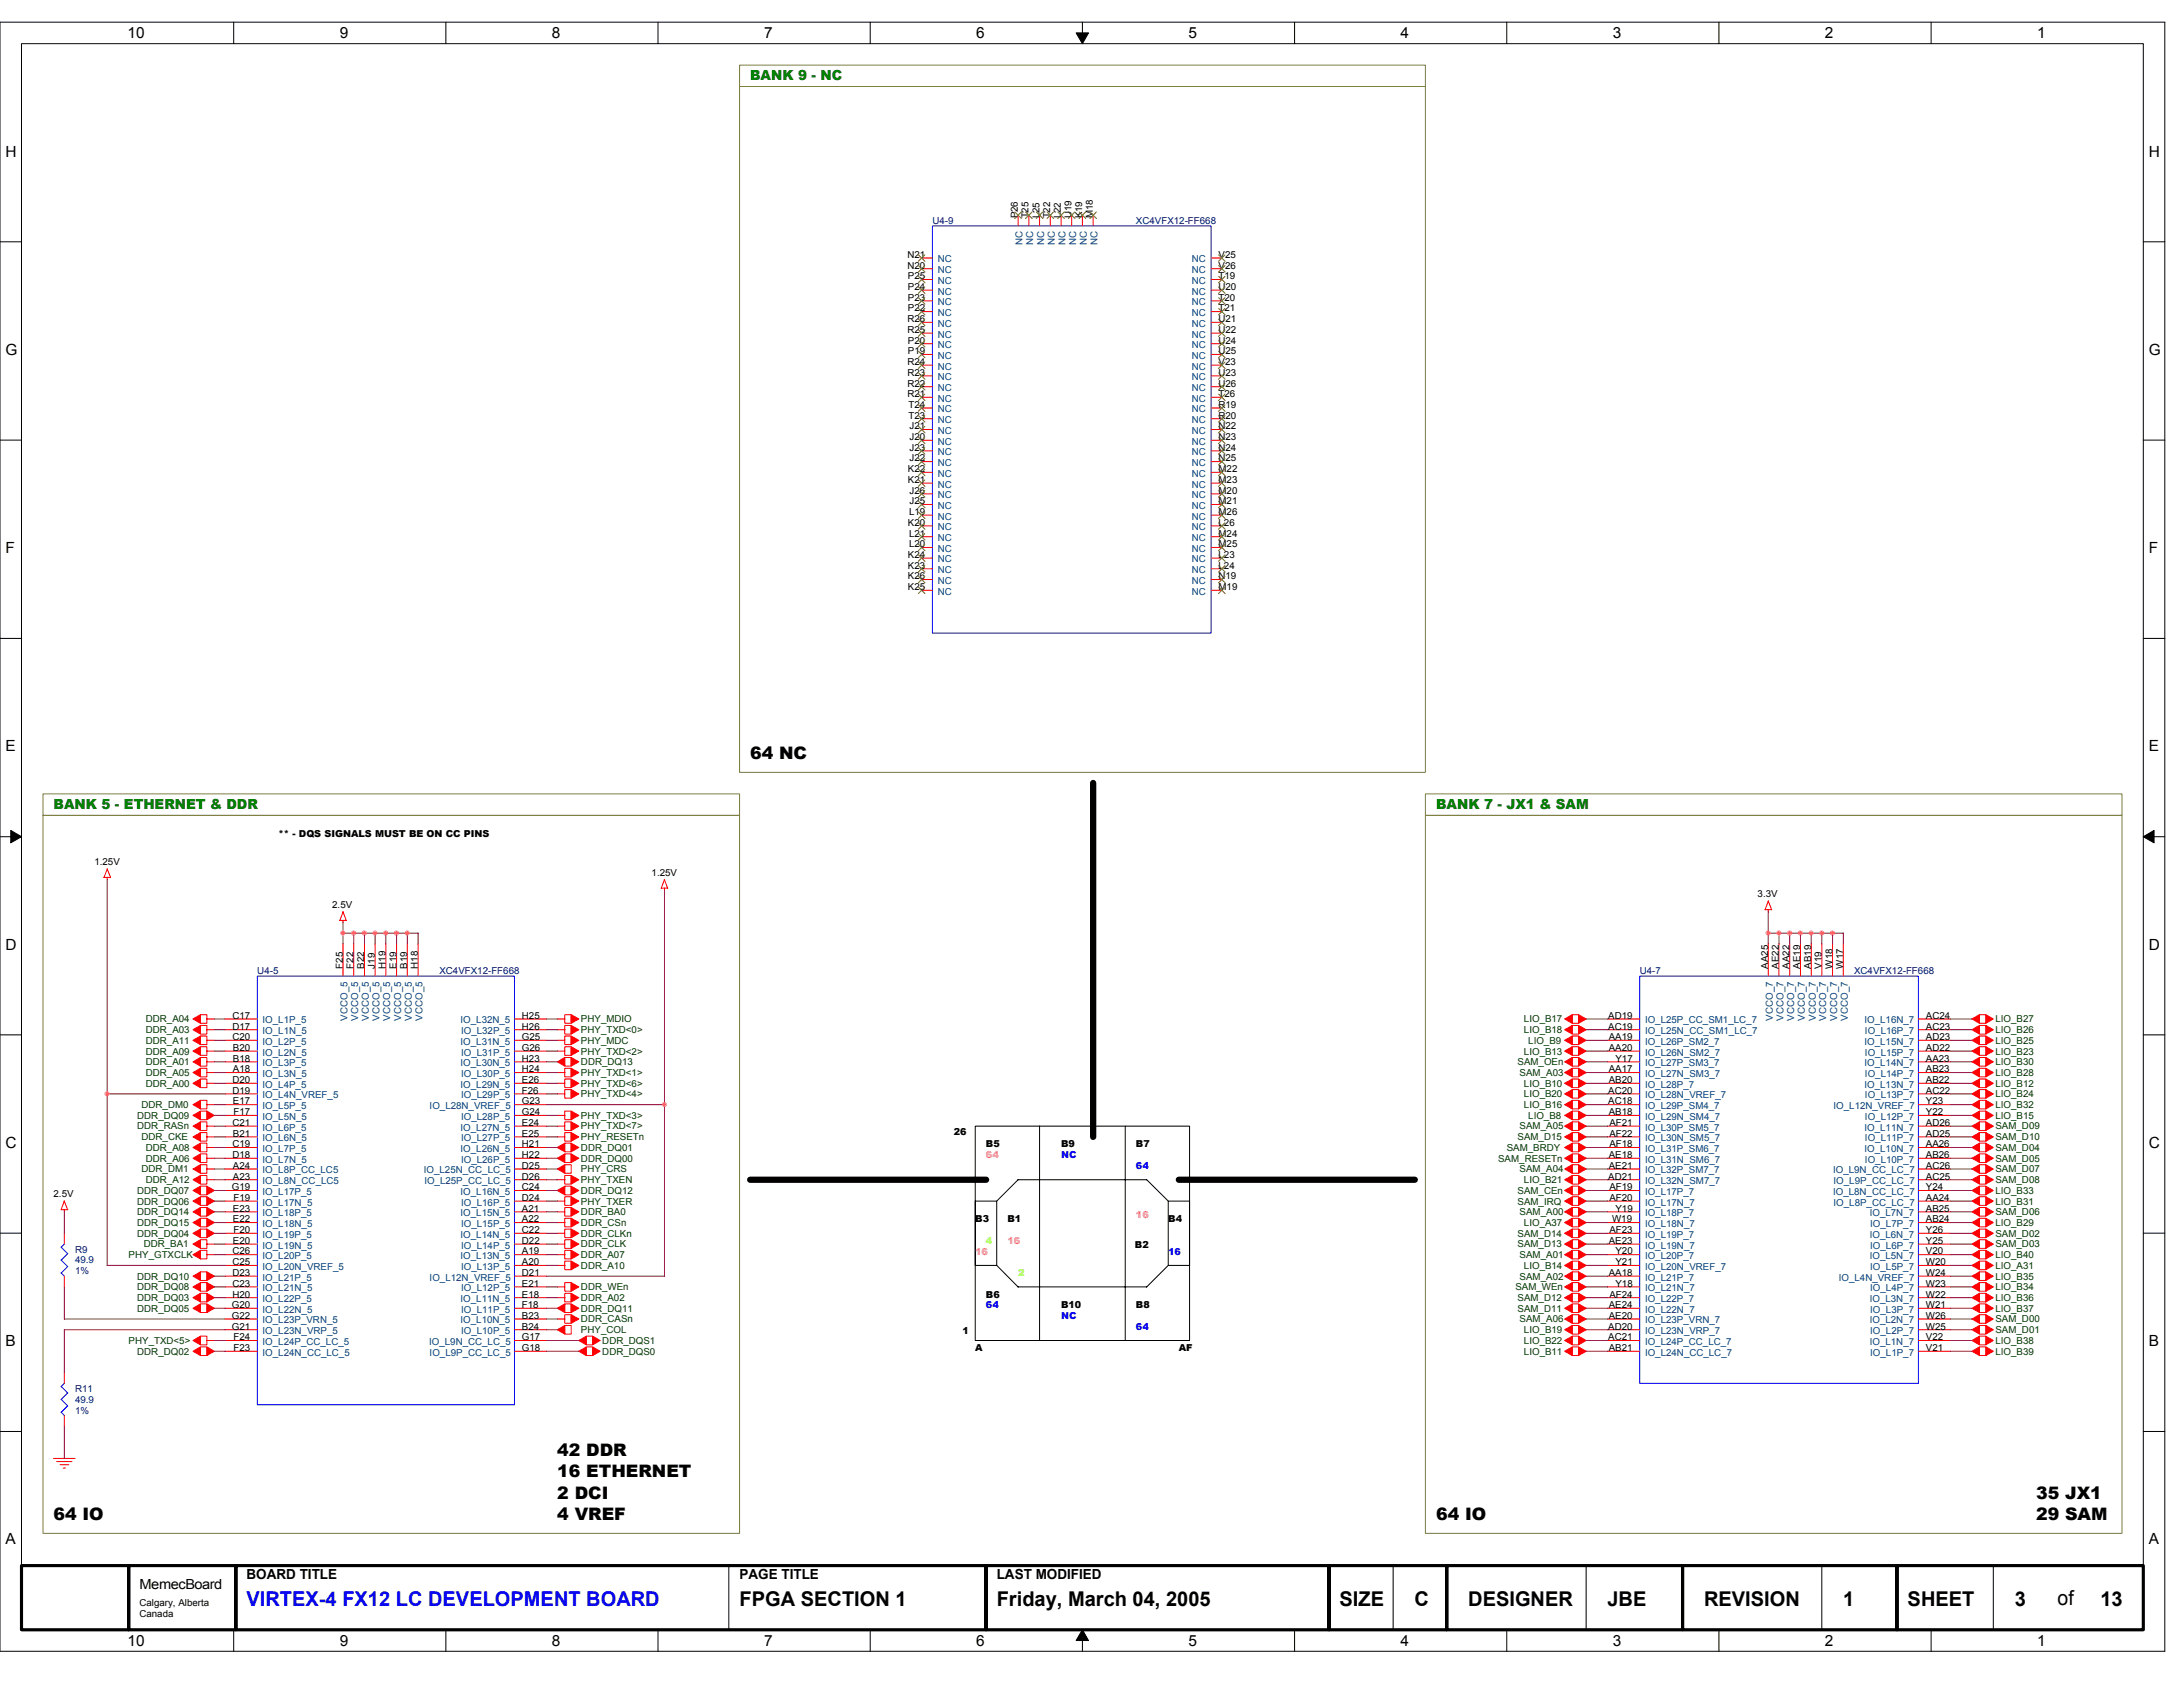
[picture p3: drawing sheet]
<svg xmlns="http://www.w3.org/2000/svg" width="279mm" height="216mm" viewBox="0 0 279 216" stroke-linecap="round" stroke-linejoin="round" font-family="sans-serif">
<defs><g id="words">
<text font-size="2.6" fill="#00f" x="31.6" y="205.5">VIRTEX-4 FX12 LC DEVELOPMENT BOARD</text>
<g font-size="2.6">
<text x="94.7" y="205.5">FPGA SECTION 1</text>
<text x="127.6" y="205.5">Friday, March 04, 2005</text>
<text x="171.4" y="205.5">SIZE</text>
<text x="181.1" y="205.5">C</text>
<text x="187.9" y="205.5">DESIGNER</text>
<text x="205.7" y="205.5">JBE</text>
<text x="218.1" y="205.5">REVISION</text>
<text x="235.9" y="205.5">1</text>
<text x="244.2" y="205.5">SHEET</text>
<text x="257.9" y="205.5">3</text>
<text x="263.4" y="205.4">of</text>
<text x="268.8" y="205.5">13</text>
</g>
<g font-size="2.2">
<text x="96" y="97.2">64 NC</text>
<text x="71.3" y="189.1">16 ETHERNET</text>
<text x="71.3" y="186.3">42 DDR</text>
<text x="71.3" y="191.8">2 DCI</text>
<text x="260.6" y="191.8">35 JX1</text>
<text x="6.9" y="194.5">64 IO</text>
<text x="71.3" y="194.5">4 VREF</text>
<text x="183.8" y="194.5">64 IO</text>
<text x="260.6" y="194.5">29 SAM</text>
</g>
<g font-size="2">
<text x="16.3" y="4.9">10</text>
<text x="43.5" y="4.9">9</text>
<text x="70.6" y="4.9">8</text>
<text x="97.8" y="4.9">7</text>
<text x="124.9" y="4.9">6</text>
<text x="152.1" y="4.9">5</text>
<text x="179.3" y="4.9">4</text>
<text x="206.4" y="4.9">3</text>
<text x="233.6" y="4.9">2</text>
<text x="260.7" y="4.9">1</text>
<text x=".7" y="20">H</text>
<text x="275" y="20">H</text>
<text x=".7" y="45.4">G</text>
<text x="275" y="45.4">G</text>
<text x=".7" y="70.8">F</text>
<text x="275" y="70.8">F</text>
<text x=".7" y="96.2">E</text>
<text x="275" y="96.2">E</text>
<text x=".7" y="121.5">D</text>
<text x="275" y="121.5">D</text>
<text x=".7" y="146.9">C</text>
<text x="275" y="146.9">C</text>
<text x=".7" y="172.3">B</text>
<text x="275" y="172.3">B</text>
<text x=".7" y="197.7">A</text>
<text x="275" y="197.7">A</text>
<text x="16.3" y="210.6">10</text>
<text x="43.5" y="210.6">9</text>
<text x="70.6" y="210.6">8</text>
<text x="97.8" y="210.6">7</text>
<text x="124.9" y="210.6">6</text>
<text x="152.1" y="210.6">5</text>
<text x="179.3" y="210.6">4</text>
<text x="206.4" y="210.6">3</text>
<text x="233.6" y="210.6">2</text>
<text x="260.7" y="210.6">1</text>
</g>
<g font-size="1.8" fill="#008000">
<text x="96" y="10.3">BANK 9 - NC</text>
<text x="6.9" y="103.5">BANK 5 - ETHERNET &amp; DDR</text>
<text x="183.8" y="103.5">BANK 7 - JX1 &amp; SAM</text>
</g>
<g font-size="1.8">
<text x="17.8" y="203.3">MemecBoard</text>
<text x="31.6" y="202">BOARD TITLE</text>
<text x="94.7" y="202">PAGE TITLE</text>
<text x="127.6" y="202">LAST MODIFIED</text>
</g>
<g font-size="1.2" fill="#000080">
<text x="119.3" y="28.7">U4-9</text>
<text x="145.4" y="28.7">XC4VFX12-FF668</text>
<text x="32.9" y="124.7">U4-5</text>
<text x="56.2" y="124.7">XC4VFX12-FF668</text>
<text x="209.9" y="124.7">U4-7</text>
<text x="237.3" y="124.7">XC4VFX12-FF668</text>
<text x="9.6" y="160.3">R9</text>
<text x="9.6" y="161.7">49.9</text>
<text x="9.6" y="163.1">1%</text>
<text x="9.6" y="178.2">R11</text>
<text x="9.6" y="179.5">49.9</text>
<text x="9.6" y="180.9">1%</text>
</g>
<g font-size="1.2">
<text x="130.3" y="28" transform="rotate(-90 130.3 28)">P26</text>
<text x="131.7" y="28" transform="rotate(-90 131.7 28)">T25</text>
<text x="133" y="28" transform="rotate(-90 133 28)">L25</text>
<text x="134.4" y="28" transform="rotate(-90 134.4 28)">T22</text>
<text x="135.8" y="28" transform="rotate(-90 135.8 28)">L22</text>
<text x="137.1" y="28" transform="rotate(-90 137.1 28)">U19</text>
<text x="138.5" y="28" transform="rotate(-90 138.5 28)">K19</text>
<text x="139.9" y="28" transform="rotate(-90 139.9 28)">M18</text>
<text x="116.1" y="33">N21</text>
<text x="116.1" y="34.4">N20</text>
<text x="116.2" y="35.8">P25</text>
<text x="156" y="35.8">T19</text>
<text x="156" y="34.4">V26</text>
<text x="156" y="33">V25</text>
<text x="116.1" y="41.2">R26</text>
<text x="116.2" y="37.1">P24</text>
<text x="116.2" y="38.5">P23</text>
<text x="116.2" y="39.9">P22</text>
<text x="156" y="41.2">U21</text>
<text x="156" y="39.9">T21</text>
<text x="156" y="38.5">T20</text>
<text x="156" y="37.1">U20</text>
<text x="116.1" y="42.6">R25</text>
<text x="116.1" y="46.7">R24</text>
<text x="116.2" y="44">P20</text>
<text x="116.2" y="45.3">P19</text>
<text x="156" y="46.7">V23</text>
<text x="156" y="45.3">U25</text>
<text x="156" y="44">U24</text>
<text x="156" y="42.6">U22</text>
<text x="116.1" y="48.1">R23</text>
<text x="116.1" y="49.5">R22</text>
<text x="116.1" y="50.8">R21</text>
<text x="116.3" y="52.2">T24</text>
<text x="116.3" y="53.6">T23</text>
<text x="156" y="53.6">R20</text>
<text x="156" y="52.2">R19</text>
<text x="156" y="50.8">T26</text>
<text x="156" y="49.5">U26</text>
<text x="156" y="48.1">U23</text>
<text x="116.4" y="54.9">J21</text>
<text x="116.4" y="56.3">J20</text>
<text x="116.4" y="57.7">J23</text>
<text x="116.4" y="59.1">J22</text>
<text x="156" y="59.1">N25</text>
<text x="156" y="57.7">N24</text>
<text x="156" y="56.3">N23</text>
<text x="156" y="54.9">N22</text>
<text x="116.2" y="60.4">K22</text>
<text x="116.2" y="61.8">K21</text>
<text x="116.4" y="65.9">L19</text>
<text x="116.4" y="63.2">J26</text>
<text x="116.4" y="64.5">J25</text>
<text x="156" y="65.9">M26</text>
<text x="156" y="64.5">M21</text>
<text x="156" y="63.2">M20</text>
<text x="156" y="61.8">M23</text>
<text x="156" y="60.4">M22</text>
<text x="116.2" y="67.3">K20</text>
<text x="116.2" y="71.4">K24</text>
<text x="116.4" y="68.7">L21</text>
<text x="116.4" y="70">L20</text>
<text x="156" y="71.4">L23</text>
<text x="156" y="70">M25</text>
<text x="156" y="68.7">M24</text>
<text x="156" y="67.3">L26</text>
<text x="116.2" y="72.8">K23</text>
<text x="116.2" y="74.1">K26</text>
<text x="116.2" y="75.5">K25</text>
<text x="156" y="75.5">M19</text>
<text x="156" y="74.1">N19</text>
<text x="156" y="72.8">L24</text>
<text x="35.7" y="107.1">** - DQS SIGNALS MUST BE ON CC PINS</text>
<text x="12.1" y="110.7">1.25V</text>
<text x="83.4" y="112.1">1.25V</text>
<text x="42.5" y="116.2">2.5V</text>
<text x="225" y="114.8">3.3V</text>
<text x="43.9" y="124" transform="rotate(-90 43.9 124)">F25</text>
<text x="45.3" y="124" transform="rotate(-90 45.3 124)">F22</text>
<text x="46.6" y="124" transform="rotate(-90 46.6 124)">B22</text>
<text x="48" y="124" transform="rotate(-90 48 124)">J19</text>
<text x="49.4" y="124" transform="rotate(-90 49.4 124)">H19</text>
<text x="50.7" y="124" transform="rotate(-90 50.7 124)">E19</text>
<text x="52.1" y="124" transform="rotate(-90 52.1 124)">B19</text>
<text x="53.5" y="124" transform="rotate(-90 53.5 124)">H18</text>
<text x="226.3" y="124" transform="rotate(-90 226.3 124)">AA25</text>
<text x="227.7" y="124" transform="rotate(-90 227.7 124)">AE22</text>
<text x="229" y="124" transform="rotate(-90 229 124)">AA22</text>
<text x="230.4" y="124" transform="rotate(-90 230.4 124)">AE19</text>
<text x="231.8" y="124" transform="rotate(-90 231.8 124)">AB19</text>
<text x="233.2" y="124" transform="rotate(-90 233.2 124)">V19</text>
<text x="234.5" y="124" transform="rotate(-90 234.5 124)">W18</text>
<text x="235.9" y="124" transform="rotate(-90 235.9 124)">W17</text>
<text x="29.7" y="130.4">C17</text>
<text x="29.7" y="131.8">D17</text>
<text x="66.8" y="131.8">H26</text>
<text x="66.8" y="130.4">H25</text>
<text x="205.8" y="130.4">AD19</text>
<text x="205.8" y="131.8">AC19</text>
<text x="246.5" y="131.8">AC23</text>
<text x="246.5" y="130.4">AC24</text>
<text x="29.7" y="133.1">C20</text>
<text x="29.8" y="134.5">B20</text>
<text x="29.8" y="135.9">B18</text>
<text x="29.8" y="137.2">A18</text>
<text x="66.8" y="137.2">H24</text>
<text x="66.8" y="135.9">H23</text>
<text x="66.8" y="134.5">G26</text>
<text x="66.8" y="133.1">G25</text>
<text x="205.9" y="133.1">AA19</text>
<text x="205.9" y="134.5">AA20</text>
<text x="205.9" y="137.2">AA17</text>
<text x="206.8" y="135.9">Y17</text>
<text x="246.5" y="137.2">AB23</text>
<text x="246.5" y="135.9">AA23</text>
<text x="246.5" y="134.5">AD22</text>
<text x="246.5" y="133.1">AD23</text>
<text x="29.7" y="138.6">D20</text>
<text x="29.7" y="140">D19</text>
<text x="29.8" y="141.4">E17</text>
<text x="29.9" y="142.7">F17</text>
<text x="66.8" y="142.7">G24</text>
<text x="66.8" y="141.4">G23</text>
<text x="66.8" y="140">F26</text>
<text x="66.8" y="138.6">E26</text>
<text x="205.8" y="140">AC20</text>
<text x="205.8" y="141.4">AC18</text>
<text x="205.9" y="138.6">AB20</text>
<text x="205.9" y="142.7">AB18</text>
<text x="246.5" y="142.7">Y22</text>
<text x="246.5" y="141.4">Y23</text>
<text x="246.5" y="140">AC22</text>
<text x="246.5" y="138.6">AB22</text>
<text x="29.7" y="144.1">C21</text>
<text x="29.7" y="146.8">C19</text>
<text x="29.7" y="148.2">D18</text>
<text x="29.8" y="145.5">B21</text>
<text x="29.8" y="149.6">A24</text>
<text x="66.8" y="149.6">D25</text>
<text x="66.8" y="148.2">H22</text>
<text x="66.8" y="146.8">H21</text>
<text x="66.8" y="145.5">E25</text>
<text x="66.8" y="144.1">E24</text>
<text x="122.1" y="145.2">26</text>
<text x="126.2" y="146.9">B5</text>
<text x="135.8" y="146.9">B9</text>
<text x="145.4" y="146.9">B7</text>
<text x="205.9" y="148.2">AE18</text>
<text x="205.9" y="149.6">AE21</text>
<text x="206" y="144.1">AF21</text>
<text x="206" y="145.5">AF22</text>
<text x="206" y="146.8">AF18</text>
<text x="246.5" y="149.6">AC26</text>
<text x="246.5" y="148.2">AB26</text>
<text x="246.5" y="146.8">AA26</text>
<text x="246.5" y="145.5">AD25</text>
<text x="246.5" y="144.1">AD26</text>
<text x="6.9" y="153.2">2.5V</text>
<text x="29.7" y="152.3">G19</text>
<text x="29.8" y="151">A23</text>
<text x="29.8" y="155.1">E23</text>
<text x="29.9" y="153.7">F19</text>
<text x="66.8" y="155.1">A21</text>
<text x="66.8" y="153.7">D24</text>
<text x="66.8" y="152.3">C24</text>
<text x="66.8" y="151">D26</text>
<text x="205.8" y="151">AD21</text>
<text x="206" y="152.3">AF19</text>
<text x="206" y="153.7">AF20</text>
<text x="206.8" y="155.1">Y19</text>
<text x="246.5" y="155.1">AB25</text>
<text x="246.5" y="153.7">AA24</text>
<text x="246.5" y="152.3">Y24</text>
<text x="246.5" y="151">AC25</text>
<text x="29.7" y="160.5">C26</text>
<text x="29.7" y="161.9">C25</text>
<text x="29.8" y="156.4">E22</text>
<text x="29.8" y="159.2">E20</text>
<text x="29.9" y="157.8">F20</text>
<text x="66.8" y="161.9">A20</text>
<text x="66.8" y="160.5">A19</text>
<text x="66.8" y="159.2">D22</text>
<text x="66.8" y="157.8">C22</text>
<text x="66.8" y="156.4">A22</text>
<text x="124.8" y="156.4">B3</text>
<text x="128.9" y="156.4">B1</text>
<text x="145.3" y="159.7">B2</text>
<text x="149.5" y="156.4">B4</text>
<text x="205.9" y="159.2">AE23</text>
<text x="206" y="157.8">AF23</text>
<text x="206.3" y="156.4">W19</text>
<text x="206.8" y="160.5">Y20</text>
<text x="206.8" y="161.9">Y21</text>
<text x="246.5" y="161.9">W20</text>
<text x="246.5" y="160.5">V20</text>
<text x="246.5" y="159.2">Y25</text>
<text x="246.5" y="157.8">Y26</text>
<text x="246.5" y="156.4">AB24</text>
<text x="29.7" y="167.4">G20</text>
<text x="29.7" y="163.3">D23</text>
<text x="29.7" y="164.7">C23</text>
<text x="29.7" y="166.1">H20</text>
<text x="66.8" y="167.4">F18</text>
<text x="66.8" y="166.1">E18</text>
<text x="66.8" y="164.7">E21</text>
<text x="66.8" y="163.3">D21</text>
<text x="126.2" y="166.1">B6</text>
<text x="135.8" y="167.4">B10</text>
<text x="145.4" y="167.4">B8</text>
<text x="205.9" y="163.3">AA18</text>
<text x="205.9" y="167.4">AE24</text>
<text x="206" y="166.1">AF24</text>
<text x="206.8" y="164.7">Y18</text>
<text x="246.5" y="167.4">W21</text>
<text x="246.5" y="166.1">W22</text>
<text x="246.5" y="164.7">W23</text>
<text x="246.5" y="163.3">W24</text>
<text x="29.7" y="168.8">G22</text>
<text x="29.7" y="170.2">G21</text>
<text x="29.9" y="171.5">F24</text>
<text x="29.9" y="172.9">F23</text>
<text x="66.8" y="172.9">G18</text>
<text x="66.8" y="171.5">G17</text>
<text x="66.8" y="170.2">B24</text>
<text x="66.8" y="168.8">B23</text>
<text x="123.2" y="170.7">1</text>
<text x="124.8" y="172.9">A</text>
<text x="150.9" y="172.9">AF</text>
<text x="205.8" y="170.2">AD20</text>
<text x="205.8" y="171.5">AC21</text>
<text x="205.9" y="168.8">AE20</text>
<text x="205.9" y="172.9">AB21</text>
<text x="246.5" y="172.9">V21</text>
<text x="246.5" y="171.5">V22</text>
<text x="246.5" y="170.2">W25</text>
<text x="246.5" y="168.8">W26</text>
<text x="17.8" y="205.6">Calgary, Alberta</text>
<text x="17.8" y="207">Canada</text>
</g>
<g font-size="1.2" fill="#004080">
<text x="120" y="33.6">NC</text>
<text x="120" y="35">NC</text>
<text x="130.9" y="31.4" transform="rotate(-90 130.9 31.4)">NC</text>
<text x="132.2" y="31.4" transform="rotate(-90 132.2 31.4)">NC</text>
<text x="133.6" y="31.4" transform="rotate(-90 133.6 31.4)">NC</text>
<text x="135" y="31.4" transform="rotate(-90 135 31.4)">NC</text>
<text x="136.4" y="31.4" transform="rotate(-90 136.4 31.4)">NC</text>
<text x="137.7" y="31.4" transform="rotate(-90 137.7 31.4)">NC</text>
<text x="139.1" y="31.4" transform="rotate(-90 139.1 31.4)">NC</text>
<text x="140.5" y="31.4" transform="rotate(-90 140.5 31.4)">NC</text>
<text x="152.5" y="35">NC</text>
<text x="152.5" y="33.6">NC</text>
<text x="120" y="36.3">NC</text>
<text x="120" y="37.7">NC</text>
<text x="120" y="39.1">NC</text>
<text x="120" y="40.4">NC</text>
<text x="120" y="41.8">NC</text>
<text x="152.5" y="41.8">NC</text>
<text x="152.5" y="40.4">NC</text>
<text x="152.5" y="39.1">NC</text>
<text x="152.5" y="37.7">NC</text>
<text x="152.5" y="36.3">NC</text>
<text x="120" y="43.2">NC</text>
<text x="120" y="44.6">NC</text>
<text x="120" y="45.9">NC</text>
<text x="120" y="47.3">NC</text>
<text x="152.5" y="47.3">NC</text>
<text x="152.5" y="45.9">NC</text>
<text x="152.5" y="44.6">NC</text>
<text x="152.5" y="43.2">NC</text>
<text x="120" y="48.7">NC</text>
<text x="120" y="50.1">NC</text>
<text x="120" y="51.4">NC</text>
<text x="120" y="52.8">NC</text>
<text x="152.5" y="52.8">NC</text>
<text x="152.5" y="51.4">NC</text>
<text x="152.5" y="50.1">NC</text>
<text x="152.5" y="48.7">NC</text>
<text x="120" y="54.2">NC</text>
<text x="120" y="55.5">NC</text>
<text x="120" y="56.9">NC</text>
<text x="120" y="58.3">NC</text>
<text x="120" y="59.6">NC</text>
<text x="152.5" y="59.6">NC</text>
<text x="152.5" y="58.3">NC</text>
<text x="152.5" y="56.9">NC</text>
<text x="152.5" y="55.5">NC</text>
<text x="152.5" y="54.2">NC</text>
<text x="120" y="61">NC</text>
<text x="120" y="62.4">NC</text>
<text x="120" y="63.8">NC</text>
<text x="120" y="65.1">NC</text>
<text x="152.5" y="65.1">NC</text>
<text x="152.5" y="63.8">NC</text>
<text x="152.5" y="62.4">NC</text>
<text x="152.5" y="61">NC</text>
<text x="120" y="66.5">NC</text>
<text x="120" y="67.9">NC</text>
<text x="120" y="69.3">NC</text>
<text x="120" y="70.6">NC</text>
<text x="120" y="72">NC</text>
<text x="152.5" y="72">NC</text>
<text x="152.5" y="70.6">NC</text>
<text x="152.5" y="69.3">NC</text>
<text x="152.5" y="67.9">NC</text>
<text x="152.5" y="66.5">NC</text>
<text x="120" y="73.4">NC</text>
<text x="120" y="74.7">NC</text>
<text x="120" y="76.1">NC</text>
<text x="152.5" y="76.1">NC</text>
<text x="152.5" y="74.7">NC</text>
<text x="152.5" y="73.4">NC</text>
<text x="33.6" y="131">IO_L1P_5</text>
<text x="44.5" y="130.6" transform="rotate(-90 44.5 130.6)">VCCO_5</text>
<text x="45.8" y="130.6" transform="rotate(-90 45.8 130.6)">VCCO_5</text>
<text x="47.2" y="130.6" transform="rotate(-90 47.2 130.6)">VCCO_5</text>
<text x="48.6" y="130.6" transform="rotate(-90 48.6 130.6)">VCCO_5</text>
<text x="50" y="130.6" transform="rotate(-90 50 130.6)">VCCO_5</text>
<text x="51.3" y="130.6" transform="rotate(-90 51.3 130.6)">VCCO_5</text>
<text x="52.7" y="130.6" transform="rotate(-90 52.7 130.6)">VCCO_5</text>
<text x="54.1" y="130.6" transform="rotate(-90 54.1 130.6)">VCCO_5</text>
<text x="58.9" y="131">IO_L32N_5</text>
<text x="210.5" y="131">IO_L25P_CC_SM1_LC_7</text>
<text x="226.9" y="130.6" transform="rotate(-90 226.9 130.6)">VCCO_7</text>
<text x="228.3" y="130.6" transform="rotate(-90 228.3 130.6)">VCCO_7</text>
<text x="229.6" y="130.6" transform="rotate(-90 229.6 130.6)">VCCO_7</text>
<text x="231" y="130.6" transform="rotate(-90 231 130.6)">VCCO_7</text>
<text x="232.4" y="130.6" transform="rotate(-90 232.4 130.6)">VCCO_7</text>
<text x="233.7" y="130.6" transform="rotate(-90 233.7 130.6)">VCCO_7</text>
<text x="235.1" y="130.6" transform="rotate(-90 235.1 130.6)">VCCO_7</text>
<text x="236.5" y="130.6" transform="rotate(-90 236.5 130.6)">VCCO_7</text>
<text x="238.6" y="131">IO_L16N_7</text>
<text x="33.6" y="132.4">IO_L1N_5</text>
<text x="33.6" y="133.7">IO_L2P_5</text>
<text x="33.6" y="135.1">IO_L2N_5</text>
<text x="33.6" y="136.5">IO_L3P_5</text>
<text x="33.6" y="137.8">IO_L3N_5</text>
<text x="58.9" y="136.5">IO_L30N_5</text>
<text x="58.9" y="133.7">IO_L31N_5</text>
<text x="59" y="137.8">IO_L30P_5</text>
<text x="59" y="135.1">IO_L31P_5</text>
<text x="59" y="132.4">IO_L32P_5</text>
<text x="210.5" y="132.4">IO_L25N_CC_SM1_LC_7</text>
<text x="210.5" y="133.7">IO_L26P_SM2_7</text>
<text x="210.5" y="135.1">IO_L26N_SM2_7</text>
<text x="210.5" y="136.5">IO_L27P_SM3_7</text>
<text x="210.5" y="137.8">IO_L27N_SM3_7</text>
<text x="238.6" y="136.5">IO_L14N_7</text>
<text x="238.6" y="133.7">IO_L15N_7</text>
<text x="238.7" y="137.8">IO_L14P_7</text>
<text x="238.7" y="135.1">IO_L15P_7</text>
<text x="238.7" y="132.4">IO_L16P_7</text>
<text x="33.6" y="139.2">IO_L4P_5</text>
<text x="33.6" y="140.6">IO_L4N_VREF_5</text>
<text x="33.6" y="141.9">IO_L5P_5</text>
<text x="33.6" y="143.3">IO_L5N_5</text>
<text x="55" y="141.9">IO_L28N_VREF_5</text>
<text x="58.9" y="139.2">IO_L29N_5</text>
<text x="59" y="143.3">IO_L28P_5</text>
<text x="59" y="140.6">IO_L29P_5</text>
<text x="210.5" y="139.2">IO_L28P_7</text>
<text x="210.5" y="140.6">IO_L28N_VREF_7</text>
<text x="210.5" y="141.9">IO_L29P_SM4_7</text>
<text x="210.5" y="143.3">IO_L29N_SM4_7</text>
<text x="234.7" y="141.9">IO_L12N_VREF_7</text>
<text x="238.6" y="139.2">IO_L13N_7</text>
<text x="238.7" y="143.3">IO_L12P_7</text>
<text x="238.7" y="140.6">IO_L13P_7</text>
<text x="33.6" y="144.7">IO_L6P_5</text>
<text x="33.6" y="146.1">IO_L6N_5</text>
<text x="33.6" y="147.4">IO_L7P_5</text>
<text x="33.6" y="148.8">IO_L7N_5</text>
<text x="58.9" y="147.4">IO_L26N_5</text>
<text x="58.9" y="144.7">IO_L27N_5</text>
<text x="59" y="148.8">IO_L26P_5</text>
<text x="59" y="146.1">IO_L27P_5</text>
<text x="210.5" y="144.7">IO_L30P_SM5_7</text>
<text x="210.5" y="146.1">IO_L30N_SM5_7</text>
<text x="210.5" y="147.4">IO_L31P_SM6_7</text>
<text x="210.5" y="148.8">IO_L31N_SM6_7</text>
<text x="238.6" y="147.4">IO_L10N_7</text>
<text x="238.6" y="144.7">IO_L11N_7</text>
<text x="238.7" y="148.8">IO_L10P_7</text>
<text x="238.7" y="146.1">IO_L11P_7</text>
<text x="33.6" y="150.2">IO_L8P_CC_LC5</text>
<text x="33.6" y="151.6">IO_L8N_CC_LC5</text>
<text x="33.6" y="152.9">IO_L17P_5</text>
<text x="33.6" y="154.3">IO_L17N_5</text>
<text x="33.6" y="155.7">IO_L18P_5</text>
<text x="54.3" y="150.2">IO_L25N_CC_LC_5</text>
<text x="54.3" y="151.6">IO_L25P_CC_LC_5</text>
<text x="58.9" y="155.7">IO_L15N_5</text>
<text x="58.9" y="152.9">IO_L16N_5</text>
<text x="59" y="154.3">IO_L16P_5</text>
<text x="210.5" y="150.2">IO_L32P_SM7_7</text>
<text x="210.5" y="151.6">IO_L32N_SM7_7</text>
<text x="210.5" y="152.9">IO_L17P_7</text>
<text x="210.5" y="154.3">IO_L17N_7</text>
<text x="210.5" y="155.7">IO_L18P_7</text>
<text x="234.6" y="152.9">IO_L8N_CC_LC_7</text>
<text x="234.6" y="150.2">IO_L9N_CC_LC_7</text>
<text x="234.7" y="154.3">IO_L8P_CC_LC_7</text>
<text x="234.7" y="151.6">IO_L9P_CC_LC_7</text>
<text x="239.3" y="155.7">IO_L7N_7</text>
<text x="33.6" y="157">IO_L18N_5</text>
<text x="33.6" y="158.4">IO_L19P_5</text>
<text x="33.6" y="159.8">IO_L19N_5</text>
<text x="33.6" y="161.1">IO_L20P_5</text>
<text x="58.9" y="161.1">IO_L13N_5</text>
<text x="58.9" y="158.4">IO_L14N_5</text>
<text x="59" y="159.8">IO_L14P_5</text>
<text x="59" y="157">IO_L15P_5</text>
<text x="210.5" y="157">IO_L18N_7</text>
<text x="210.5" y="158.4">IO_L19P_7</text>
<text x="210.5" y="159.8">IO_L19N_7</text>
<text x="210.5" y="161.1">IO_L20P_7</text>
<text x="239.3" y="161.1">IO_L5N_7</text>
<text x="239.3" y="158.4">IO_L6N_7</text>
<text x="239.4" y="159.8">IO_L6P_7</text>
<text x="239.4" y="157">IO_L7P_7</text>
<text x="33.6" y="162.5">IO_L20N_VREF_5</text>
<text x="33.6" y="163.9">IO_L21P_5</text>
<text x="33.6" y="165.3">IO_L21N_5</text>
<text x="33.6" y="166.6">IO_L22P_5</text>
<text x="33.6" y="168">IO_L22N_5</text>
<text x="55" y="163.9">IO_L12N_VREF_5</text>
<text x="58.9" y="166.6">IO_L11N_5</text>
<text x="59" y="168">IO_L11P_5</text>
<text x="59" y="165.3">IO_L12P_5</text>
<text x="59" y="162.5">IO_L13P_5</text>
<text x="210.5" y="162.5">IO_L20N_VREF_7</text>
<text x="210.5" y="163.9">IO_L21P_7</text>
<text x="210.5" y="165.3">IO_L21N_7</text>
<text x="210.5" y="166.6">IO_L22P_7</text>
<text x="210.5" y="168">IO_L22N_7</text>
<text x="235.4" y="163.9">IO_L4N_VREF_7</text>
<text x="239.3" y="166.6">IO_L3N_7</text>
<text x="239.4" y="168">IO_L3P_7</text>
<text x="239.4" y="165.3">IO_L4P_7</text>
<text x="239.4" y="162.5">IO_L5P_7</text>
<text x="33.6" y="169.4">IO_L23P_VRN_5</text>
<text x="33.6" y="170.8">IO_L23N_VRP_5</text>
<text x="33.6" y="172.1">IO_L24P_CC_LC_5</text>
<text x="33.6" y="173.5">IO_L24N_CC_LC_5</text>
<text x="54.9" y="172.1">IO_L9N_CC_LC_5</text>
<text x="55" y="173.5">IO_L9P_CC_LC_5</text>
<text x="58.9" y="169.4">IO_L10N_5</text>
<text x="59" y="170.8">IO_L10P_5</text>
<text x="210.5" y="169.4">IO_L23P_VRN_7</text>
<text x="210.5" y="170.8">IO_L23N_VRP_7</text>
<text x="210.5" y="172.1">IO_L24P_CC_LC_7</text>
<text x="210.5" y="173.5">IO_L24N_CC_LC_7</text>
<text x="239.3" y="172.1">IO_L1N_7</text>
<text x="239.3" y="169.4">IO_L2N_7</text>
<text x="239.4" y="173.5">IO_L1P_7</text>
<text x="239.4" y="170.8">IO_L2P_7</text>
</g>
<g font-size="1.2" fill="#004000">
<text x="18.7" y="130.8">DDR_A04</text>
<text x="74.4" y="130.8">PHY_MDIO</text>
<text x="195.1" y="130.8">LIO_B17</text>
<text x="255.4" y="130.8">LIO_B27</text>
<text x="18.7" y="137.7">DDR_A05</text>
<text x="18.7" y="135">DDR_A09</text>
<text x="18.7" y="136.3">DDR_A01</text>
<text x="18.7" y="132.2">DDR_A03</text>
<text x="18.7" y="133.6">DDR_A11</text>
<text x="74.4" y="133.6">PHY_MDC</text>
<text x="74.4" y="132.2">PHY_TXD&lt;0&gt;</text>
<text x="74.4" y="135">PHY_TXD&lt;2&gt;</text>
<text x="74.4" y="137.7">PHY_TXD&lt;1&gt;</text>
<text x="74.4" y="136.3">DDR_DQ13</text>
<text x="194.2" y="136.3">SAM_OEn</text>
<text x="194.5" y="137.7">SAM_A03</text>
<text x="195.1" y="132.2">LIO_B18</text>
<text x="195.1" y="135">LIO_B13</text>
<text x="195.6" y="133.6">LIO_B9</text>
<text x="255.4" y="135">LIO_B23</text>
<text x="255.4" y="136.3">LIO_B30</text>
<text x="255.4" y="137.7">LIO_B28</text>
<text x="255.4" y="132.2">LIO_B26</text>
<text x="255.4" y="133.6">LIO_B25</text>
<text x="17.6" y="143.2">DDR_DQ09</text>
<text x="18.1" y="141.8">DDR_DM0</text>
<text x="18.7" y="139.1">DDR_A00</text>
<text x="74.4" y="140.4">PHY_TXD&lt;4&gt;</text>
<text x="74.4" y="139.1">PHY_TXD&lt;6&gt;</text>
<text x="74.4" y="143.2">PHY_TXD&lt;3&gt;</text>
<text x="195.1" y="141.8">LIO_B16</text>
<text x="195.1" y="140.4">LIO_B20</text>
<text x="195.1" y="139.1">LIO_B10</text>
<text x="195.6" y="143.2">LIO_B8</text>
<text x="255.4" y="140.4">LIO_B24</text>
<text x="255.4" y="141.8">LIO_B32</text>
<text x="255.4" y="139.1">LIO_B12</text>
<text x="255.4" y="143.2">LIO_B15</text>
<text x="17.6" y="144.5">DDR_RASn</text>
<text x="18.1" y="145.9">DDR_CKE</text>
<text x="18.7" y="147.3">DDR_A08</text>
<text x="18.7" y="148.7">DDR_A06</text>
<text x="74.4" y="144.5">PHY_TXD&lt;7&gt;</text>
<text x="74.4" y="145.9">PHY_RESETn</text>
<text x="74.4" y="147.3">DDR_DQ01</text>
<text x="74.4" y="148.7">DDR_DQ00</text>
<text x="191.7" y="148.7">SAM_RESETn</text>
<text x="192.8" y="147.3">SAM_BRDY</text>
<text x="194.2" y="145.9">SAM_D15</text>
<text x="194.5" y="144.5">SAM_A05</text>
<text x="255.4" y="148.7">SAM_D05</text>
<text x="255.4" y="147.3">SAM_D04</text>
<text x="255.4" y="145.9">SAM_D10</text>
<text x="255.4" y="144.5">SAM_D09</text>
<text x="17.6" y="154.2">DDR_DQ06</text>
<text x="17.6" y="152.8">DDR_DQ07</text>
<text x="17.6" y="155.5">DDR_DQ14</text>
<text x="18.1" y="150.1">DDR_DM1</text>
<text x="18.7" y="151.4">DDR_A12</text>
<text x="74.4" y="150.1">PHY_CRS</text>
<text x="74.4" y="151.4">PHY_TXEN</text>
<text x="74.4" y="154.2">PHY_TXER</text>
<text x="74.4" y="155.5">DDR_BA0</text>
<text x="74.4" y="152.8">DDR_DQ12</text>
<text x="194.2" y="154.2">SAM_IRQ</text>
<text x="194.2" y="152.8">SAM_CEn</text>
<text x="194.5" y="155.5">SAM_A00</text>
<text x="194.5" y="150.1">SAM_A04</text>
<text x="195.1" y="151.4">LIO_B21</text>
<text x="255.4" y="150.1">SAM_D07</text>
<text x="255.4" y="155.5">SAM_D06</text>
<text x="255.4" y="151.4">SAM_D08</text>
<text x="255.4" y="154.2">LIO_B31</text>
<text x="255.4" y="152.8">LIO_B33</text>
<text x="16.5" y="161">PHY_GTXCLK</text>
<text x="17.6" y="158.3">DDR_DQ04</text>
<text x="17.6" y="156.9">DDR_DQ15</text>
<text x="18.4" y="159.6">DDR_BA1</text>
<text x="74.4" y="161">DDR_A07</text>
<text x="74.4" y="156.9">DDR_CSn</text>
<text x="74.4" y="159.6">DDR_CLK</text>
<text x="74.4" y="158.3">DDR_CLKn</text>
<text x="194.2" y="158.3">SAM_D14</text>
<text x="194.2" y="159.6">SAM_D13</text>
<text x="194.5" y="161">SAM_A01</text>
<text x="195.1" y="156.9">LIO_A37</text>
<text x="255.4" y="159.6">SAM_D03</text>
<text x="255.4" y="161">LIO_B40</text>
<text x="255.4" y="158.3">SAM_D02</text>
<text x="255.4" y="156.9">LIO_B29</text>
<text x="17.6" y="167.9">DDR_DQ05</text>
<text x="17.6" y="166.5">DDR_DQ03</text>
<text x="17.6" y="165.1">DDR_DQ08</text>
<text x="17.6" y="163.8">DDR_DQ10</text>
<text x="74.4" y="162.4">DDR_A10</text>
<text x="74.4" y="166.5">DDR_A02</text>
<text x="74.4" y="165.1">DDR_WEn</text>
<text x="74.4" y="167.9">DDR_DQ11</text>
<text x="194" y="165.1">SAM_WEn</text>
<text x="194.2" y="167.9">SAM_D11</text>
<text x="194.2" y="166.5">SAM_D12</text>
<text x="194.5" y="163.8">SAM_A02</text>
<text x="195.1" y="162.4">LIO_B14</text>
<text x="255.4" y="162.4">LIO_A31</text>
<text x="255.4" y="167.9">LIO_B37</text>
<text x="255.4" y="165.1">LIO_B34</text>
<text x="255.4" y="166.5">LIO_B36</text>
<text x="255.4" y="163.8">LIO_B35</text>
<text x="16.5" y="172">PHY_TXD&lt;5&gt;</text>
<text x="17.6" y="173.4">DDR_DQ02</text>
<text x="74.4" y="170.6">PHY_COL</text>
<text x="74.4" y="169.2">DDR_CASn</text>
<text x="77.1" y="172">DDR_DQS1</text>
<text x="77.1" y="173.4">DDR_DQS0</text>
<text x="194.5" y="169.2">SAM_A06</text>
<text x="195.1" y="173.4">LIO_B11</text>
<text x="195.1" y="172">LIO_B22</text>
<text x="195.1" y="170.6">LIO_B19</text>
<text x="255.4" y="169.2">SAM_D00</text>
<text x="255.4" y="170.6">SAM_D01</text>
<text x="255.4" y="173.4">LIO_B39</text>
<text x="255.4" y="172">LIO_B38</text>
</g>
<g font-size="1.2" fill="#f0f">
<text x="126.2" y="148.2">64</text>
<text x="145.4" y="155.9">16</text>
<text x="124.8" y="160.6">16</text>
<text x="128.9" y="159.2">16</text>
</g>
<g font-size="1.2" fill="#00f">
<text x="135.8" y="148.2">NC</text>
<text x="145.4" y="149.6">64</text>
<text x="149.5" y="160.6">16</text>
<text x="126.2" y="167.4">64</text>
<text x="135.8" y="168.8">NC</text>
<text x="145.4" y="170.2">64</text>
</g>
<g font-size="1.2" fill="#80ff00">
<text x="126.2" y="159.2">4</text>
<text x="130.3" y="163.3">2</text>
</g>
</g></defs>
<path d="M0 2.8h277.1v208.5h-277.1zM2.8 5.6h271.5v203h-271.5z" fill="none" stroke="#000" stroke-width=".13"/>
<g fill="#fff">
<path d="M16.3 3.1h2.2v2.2h-2.2z"/>
<path d="M16.3 208.9h2.2v2.2h-2.2z"/>
</g>
<path d="M29.9 2.8v2.8M29.9 208.6v2.7" fill="none" stroke="#000" stroke-width=".13"/>
<g fill="#fff">
<path d="M43.5 3.1h1.1v2.2h-1.1z"/>
<path d="M43.5 208.9h1.1v2.2h-1.1z"/>
</g>
<path d="M57.1 2.8v2.8M57.1 208.6v2.7" fill="none" stroke="#000" stroke-width=".13"/>
<g fill="#fff">
<path d="M70.6 3.1h1.1v2.2h-1.1z"/>
<path d="M70.6 208.9h1.1v2.2h-1.1z"/>
</g>
<path d="M84.2 2.8v2.8M84.2 208.6v2.7" fill="none" stroke="#000" stroke-width=".13"/>
<g fill="#fff">
<path d="M97.8 3.1h1.1v2.2h-1.1z"/>
<path d="M97.8 208.9h1.1v2.2h-1.1z"/>
</g>
<path d="M111.4 2.8v2.8M111.4 208.6v2.7" fill="none" stroke="#000" stroke-width=".13"/>
<g fill="#fff">
<path d="M124.9 3.1h1.1v2.2h-1.1z"/>
<path d="M124.9 208.9h1.1v2.2h-1.1z"/>
</g>
<path d="M138.5 2.8v2.8M138.5 208.6v2.7" fill="none" stroke="#000" stroke-width=".13"/>
<path d="M137.7 4.2h1.6l-.8 1.4zM138.5 208.6l.8 1.4h-1.6z" fill="#000" stroke="#000" stroke-width=".13"/>
<g fill="#fff">
<path d="M152.1 3.1h1.1v2.2h-1.1z"/>
<path d="M152.1 208.9h1.1v2.2h-1.1z"/>
</g>
<path d="M165.7 2.8v2.8M165.7 208.6v2.7" fill="none" stroke="#000" stroke-width=".13"/>
<g fill="#fff">
<path d="M179.3 3.1h1.1v2.2h-1.1z"/>
<path d="M179.3 208.9h1.1v2.2h-1.1z"/>
</g>
<path d="M192.8 2.8v2.8M192.8 208.6v2.7" fill="none" stroke="#000" stroke-width=".13"/>
<g fill="#fff">
<path d="M206.4 3.1h1.1v2.2h-1.1z"/>
<path d="M206.4 208.9h1.1v2.2h-1.1z"/>
</g>
<path d="M220 2.8v2.8M220 208.6v2.7" fill="none" stroke="#000" stroke-width=".13"/>
<g fill="#fff">
<path d="M233.6 3.1h1.1v2.2h-1.1z"/>
<path d="M233.6 208.9h1.1v2.2h-1.1z"/>
</g>
<path d="M247.2 2.8v2.8M247.2 208.6v2.7" fill="none" stroke="#000" stroke-width=".13"/>
<g fill="#fff">
<path d="M260.7 3.1h1.1v2.2h-1.1z"/>
<path d="M260.7 208.9h1.1v2.2h-1.1z"/>
<path d="M.7 18.3h1.4v2.2h-1.4z"/>
<path d="M275 18.3h1.4v2.2h-1.4z"/>
<path d="M.7 43.6h1.5v2.2h-1.5z"/>
<path d="M275 43.6h1.5v2.2h-1.5z"/>
</g>
<path d="M0 30.9h2.8M274.3 30.9h2.8" fill="none" stroke="#000" stroke-width=".13"/>
<g fill="#fff">
<path d="M.7 69h1.2v2.2h-1.2z"/>
<path d="M275 69h1.2v2.2h-1.2z"/>
</g>
<path d="M0 56.3h2.8M274.3 56.3h2.8" fill="none" stroke="#000" stroke-width=".13"/>
<g fill="#fff">
<path d="M.7 94.4h1.3v2.2h-1.3z"/>
<path d="M275 94.4h1.3v2.2h-1.3z"/>
</g>
<path d="M0 81.7h2.8M274.3 81.7h2.8" fill="none" stroke="#000" stroke-width=".13"/>
<g fill="#fff">
<path d="M.7 119.8h1.4v2.2h-1.4z"/>
<path d="M275 119.8h1.4v2.2h-1.4z"/>
</g>
<path d="M0 107.1h2.8M274.3 107.1h2.8" fill="none" stroke="#000" stroke-width=".13"/>
<path d="M1.4 106.3l1.4 .8-1.4 .8zM274.3 107.1l1.4-.8v1.6z" fill="#000" stroke="#000" stroke-width=".13"/>
<g fill="#fff">
<path d="M.7 145.1h1.4v2.2h-1.4z"/>
<path d="M275 145.1h1.4v2.2h-1.4z"/>
</g>
<path d="M0 132.4h2.8M274.3 132.4h2.8" fill="none" stroke="#000" stroke-width=".13"/>
<g fill="#fff">
<path d="M.7 170.5h1.3v2.2h-1.3z"/>
<path d="M275 170.5h1.3v2.2h-1.3z"/>
</g>
<path d="M0 157.8h2.8M274.3 157.8h2.8" fill="none" stroke="#000" stroke-width=".13"/>
<g fill="#fff">
<path d="M.7 195.9h1.3v2.2h-1.3z"/>
<path d="M275 195.9h1.3v2.2h-1.3z"/>
</g>
<g fill="none" stroke="#000" stroke-width=".13">
<path d="M124.8 144.1h27.5v27.5h-27.5zM124.8 153.7h2.8v8.2h-2.8zM130.3 151h16.5M130.3 151l-2.7 2.7M133.1 144.1v27.5M144 144.1v27.5M146.7 151l2.8 2.7M149.5 153.7h2.8v8.2h-2.8zM127.6 161.9l2.7 2.8M130.3 164.7h16.5M149.5 161.9l-2.8 2.8M0 183.2h2.8"/>
<path d="M274.3 183.2h2.8M93.3 200.4v8.2M178.3 200.4v8.2M203 200.4v8.2M233.2 200.4v8.2M255.1 200.4v8.2"/>
</g>
<path d="M139.9 100.2v45.3M96 151h30.2M150.9 151h30.2" fill="none" stroke="#000" stroke-width=".8"/>
<path d="M94.7 8.3h87.7v2.8h-87.7zM94.7 11.1h87.7v87.7h-87.7zM5.5 101.6h89.2v2.8h-89.2zM5.5 104.4h89.2v91.8h-89.2zM182.4 104.4h89.2v91.8h-89.2zM182.4 101.6h89.2v2.8h-89.2z" fill="none" stroke="#808040" stroke-width=".13"/>
<path d="M2.8 200.4h13.7v8.2h-13.7zM16.5 200.4h13.7v8.2h-13.7zM30.2 200.4h96v8.2h-96zM126.2 200.4h43.9v8.2h-43.9zM170.1 200.4h15.1v8.2h-15.1zM185.2 200.4h30.1v8.2h-30.1zM215.3 200.4h27.5v8.2h-27.5zM242.8 200.4h31.5v8.2h-31.5z" fill="none" stroke="#000" stroke-width=".4"/>
<g fill="none" stroke="#f00" stroke-width=".13">
<path d="M118 33h1.3M118 34.4h1.3M118 35.8h1.3M118 37.1h1.3M118 38.5h1.3M118 39.9h1.3M130.3 27.5v1.4M131.7 27.5v1.4M133.1 27.5v1.4M134.4 27.5v1.4M135.8 27.5v1.4M137.2 27.5v1.4"/>
<path d="M138.5 27.5v1.4M139.9 27.5v1.4M155 33h1.4M155 34.4h1.4M155 35.8h1.4M155 37.1h1.4M155 38.5h1.4M155 39.9h1.4M118 41.3h1.3M118 42.6h1.3M118 44h1.3M118 45.4h1.3"/>
<path d="M118 46.7h1.3M118 48.1h1.3M118 49.5h1.3M118 50.8h1.3M118 52.2h1.3M118 53.6h1.3M118 55h1.3M118 56.3h1.3M118 57.7h1.3M118 59.1h1.3M155 41.3h1.4M155 42.6h1.4"/>
<path d="M155 44h1.4M155 45.4h1.4M155 46.7h1.4M155 48.1h1.4M155 49.5h1.4M155 50.8h1.4M155 52.2h1.4M155 53.6h1.4M155 55h1.4M155 56.3h1.4M155 57.7h1.4M155 59.1h1.4"/>
<path d="M118 60.5h1.3M118 61.8h1.3M118 63.2h1.3M118 64.6h1.3M118 65.9h1.3M118 67.3h1.3M118 68.7h1.3M118 70.1h1.3M118 71.4h1.3M118 72.8h1.3M118 74.2h1.3M118 75.5h1.3"/>
<path d="M155 60.5h1.4M155 61.8h1.4M155 63.2h1.4M155 64.6h1.4M155 65.9h1.4M155 67.3h1.4M155 68.7h1.4M155 70.1h1.4M155 71.4h1.4M155 72.8h1.4M155 74.2h1.4M155 75.5h1.4"/>
<path d="M13.3 112.3h.8M13.7 112.3v.3M13.7 111.2l.5 1.1M13.7 111.2l-.4 1.1M43.9 117.8v.3M43.9 116.7l.4 1.1M43.9 116.7l-.4 1.1h.8M85 112.5l.5 1.2h-.9M85 113.7v.3M85 112.6l-.4 1.1M226.3 116.4v.3M226.3 115.3l.5 1.1"/>
<path d="M226.3 115.3l-.4 1.1h.8M25.7 136.7h.8v1.1h-.8zM25.7 134h.8v1.1h-.8zM25.7 135.3h.8v1.1h-.8zM25.7 138.1h.8v1.1h-.8zM25.7 131.2h.8v1.1h-.8zM25.7 132.6h.8v1.1h-.8zM25.7 129.9h.8v1.1h-.8zM26.5 130.4h.9M26.5 138.6h.9M26.5 133.1h.9M26.5 131.8h.9"/>
<path d="M26.5 134.5h.9M26.5 137.3h.9M26.5 135.9h.9M28.8 130.4h4.1M28.8 140h4.1M28.8 138.6h4.1M28.8 133.1h4.1M28.8 131.8h4.1M28.8 134.5h4.1M28.8 137.3h4.1M28.8 135.9h4.1M43.9 120.8v4.1"/>
<path d="M45.3 120.8v4.1M46.7 120.8v4.1M48 120.8v4.1M49.4 120.8v4.1M50.8 120.8v4.1M52.1 120.8v4.1M53.5 120.8v4.1M65.8 130.4h4.2M65.8 140h4.2M65.8 138.6h4.2M65.8 133.1h4.2M65.8 131.8h4.2"/>
<path d="M65.8 134.5h4.2M65.8 137.3h4.2M65.8 135.9h4.2M71.3 130.4h1M71.3 140h1M71.3 138.6h1M71.3 133.1h1M71.3 131.8h1M71.3 134.5h1M71.3 137.3h1M72.3 129.9h.8v1.1h-.8zM72.3 139.4h.8v1.1h-.8z"/>
<path d="M72.3 138.1h.8v1.1h-.8zM72.3 132.6h.8v1.1h-.8zM72.3 131.2h.8v1.1h-.8zM72.3 134h.8v1.1h-.8zM72.3 136.7h.8v1.1h-.8zM72.3 135.3h.8v1.1h-.8zM201.2 135.3h.8v1.1h-.8zM201.2 136.7h.8v1.1h-.8zM201.2 139.4h.8v1.1h-.8zM201.2 129.9h.8v1.1h-.8zM201.2 131.2h.8v1.1h-.8zM201.2 138.1h.8v1.1h-.8z"/>
<path d="M201.2 132.6h.8v1.1h-.8zM201.2 134h.8v1.1h-.8zM205.7 130.4h4.2M205.7 140h4.2M205.7 138.6h4.2M205.7 133.1h4.2M205.7 131.8h4.2M205.7 134.5h4.2M205.7 137.3h4.2M205.7 135.9h4.2M226.3 120.8v4.1M227.7 120.8v4.1"/>
<path d="M229.1 120.8v4.1M230.4 120.8v4.1M231.8 120.8v4.1M233.2 120.8v4.1M234.5 120.8v4.1M235.9 120.8v4.1M245.5 130.4h4.1M245.5 140h4.1M245.5 138.6h4.1M245.5 133.1h4.1M245.5 131.8h4.1M245.5 134.5h4.1"/>
<path d="M245.5 137.3h4.1M245.5 135.9h4.1M253.3 134h.9v1.1h-.9zM253.3 135.3h.9v1.1h-.9zM253.3 136.7h.9v1.1h-.9zM253.3 139.4h.9v1.1h-.9zM253.3 131.2h.9v1.1h-.9zM253.3 138.1h.9v1.1h-.9zM253.3 132.6h.9v1.1h-.9zM253.3 129.9h.9v1.1h-.9zM8.2 153.7l.5 1.1h-.9M8.2 154.8v.3"/>
<path d="M8.2 157.8v1.4M8.2 153.7l-.4 1.1M25.7 149.1h.8v1.1h-.8zM25.7 144.9h.8v1.1h-.8zM25.7 150.4h.8v1.1h-.8zM25.7 140.8h.8v1.1h-.8zM25.7 157.3h.8v1.1h-.8zM25.7 146.3h.8v1.1h-.8zM25.7 153.2h.8v1.1h-.8zM25.7 143.6h.8v1.1h-.8zM25.7 151.8h.8v1.1h-.8zM25.7 158.7h.8v1.1h-.8z"/>
<path d="M25.7 142.2h.8v1.1h-.8zM25.7 154.5h.8v1.1h-.8zM25.7 155.9h.8v1.1h-.8zM25.7 147.7h.8v1.1h-.8zM26.5 144.1h.9M26.5 151h.9M26.5 145.5h.9M26.5 149.6h.9M26.5 141.4h.9M26.5 146.9h.9M26.5 159.2h.9M26.5 148.2h.9"/>
<path d="M28.8 144.1h4.1M28.8 151h4.1M28.8 153.7h4.1M28.8 142.7h4.1M28.8 145.5h4.1M28.8 149.6h4.1M28.8 156.5h4.1M28.8 155.1h4.1M28.8 141.4h4.1M28.8 146.9h4.1M28.8 159.2h4.1M28.8 157.8h4.1"/>
<path d="M28.8 148.2h4.1M28.8 152.4h4.1M65.8 144.1h4.2M65.8 151h4.2M65.8 153.7h4.2M65.8 142.7h4.2M65.8 145.5h4.2M65.8 149.6h4.2M65.8 156.5h4.2M65.8 155.1h4.2M65.8 141.4h4.2M65.8 146.9h4.2"/>
<path d="M65.8 159.2h4.2M65.8 157.8h4.2M65.8 148.2h4.2M65.8 152.4h4.2M71.3 144.1h1M71.3 151h1M71.3 153.7h1M71.3 142.7h1M71.3 145.5h1M71.3 156.5h1M71.3 155.1h1M71.3 159.2h1"/>
<path d="M71.3 157.8h1M72.3 143.6h.8v1.1h-.8zM72.3 149.1h.8v1.1h-.8zM72.3 150.4h.8v1.1h-.8zM72.3 153.2h.8v1.1h-.8zM72.3 142.2h.8v1.1h-.8zM72.3 144.9h.8v1.1h-.8zM72.3 155.9h.8v1.1h-.8zM72.3 154.5h.8v1.1h-.8zM72.3 146.3h.8v1.1h-.8zM72.3 158.7h.8v1.1h-.8zM72.3 147.7h.8v1.1h-.8z"/>
<path d="M72.3 157.3h.8v1.1h-.8zM72.3 151.8h.8v1.1h-.8zM201.2 153.2h.8v1.1h-.8zM201.2 154.5h.8v1.1h-.8zM201.2 147.7h.8v1.1h-.8zM201.2 157.3h.8v1.1h-.8zM201.2 155.9h.8v1.1h-.8zM201.2 144.9h.8v1.1h-.8zM201.2 146.3h.8v1.1h-.8zM201.2 149.1h.8v1.1h-.8zM201.2 143.6h.8v1.1h-.8zM201.2 158.7h.8v1.1h-.8z"/>
<path d="M201.2 151.8h.8v1.1h-.8zM201.2 142.2h.8v1.1h-.8zM201.2 140.8h.8v1.1h-.8zM201.2 150.4h.8v1.1h-.8zM205.7 144.1h4.2M205.7 151h4.2M205.7 153.7h4.2M205.7 142.7h4.2M205.7 145.5h4.2M205.7 149.6h4.2M205.7 156.5h4.2M205.7 155.1h4.2"/>
<path d="M205.7 141.4h4.2M205.7 146.9h4.2M205.7 159.2h4.2M205.7 157.8h4.2M205.7 148.2h4.2M205.7 152.4h4.2M245.5 144.1h4.1M245.5 151h4.1M245.5 153.7h4.1M245.5 142.7h4.1M245.5 145.5h4.1M245.5 149.6h4.1"/>
<path d="M245.5 156.5h4.1M245.5 155.1h4.1M245.5 141.4h4.1M245.5 146.9h4.1M245.5 159.2h4.1M245.5 157.8h4.1M245.5 148.2h4.1M245.5 152.4h4.1M253.3 147.7h.9v1.1h-.9zM253.3 149.1h.9v1.1h-.9zM253.3 158.7h.9v1.1h-.9zM253.3 146.3h.9v1.1h-.9z"/>
<path d="M253.3 154.5h.9v1.1h-.9zM253.3 150.4h.9v1.1h-.9zM253.3 144.9h.9v1.1h-.9zM253.3 157.3h.9v1.1h-.9zM253.3 143.6h.9v1.1h-.9zM253.3 153.2h.9v1.1h-.9zM253.3 140.8h.9v1.1h-.9zM253.3 151.8h.9v1.1h-.9zM253.3 155.9h.9v1.1h-.9zM253.3 142.2h.9v1.1h-.9zM8.2 163.3v1.4M8.2 175.7v1.3"/>
<path d="M25.7 171h.8v1.1h-.8zM25.7 160h.8v1.1h-.8zM25.7 166.9h.8v1.1h-.8zM25.7 172.4h.8v1.1h-.8zM25.7 165.5h.8v1.1h-.8zM25.7 164.1h.8v1.1h-.8zM25.7 162.8h.8v1.1h-.8zM26.5 171.6h.9M26.5 160.6h.9M28.8 171.6h4.1M28.8 160.6h4.1M28.8 161.9h4.1"/>
<path d="M28.8 168.8h4.1M28.8 166.1h4.1M28.8 164.7h4.1M28.8 163.3h4.1M28.8 167.4h4.1M28.8 170.2h4.1M28.8 172.9h4.1M65.8 171.6h4.2M65.8 160.6h4.2M65.8 161.9h4.2M65.8 168.8h4.2M65.8 166.1h4.2"/>
<path d="M65.8 164.7h4.2M65.8 163.3h4.2M65.8 167.4h4.2M65.8 170.2h4.2M65.8 172.9h4.2M71.3 160.6h1M71.3 161.9h1M71.3 168.8h1M71.3 166.1h1M71.3 164.7h1M72.3 169.6h.8v1.1h-.8zM72.3 160h.8v1.1h-.8z"/>
<path d="M72.3 161.4h.8v1.1h-.8zM72.3 168.3h.8v1.1h-.8zM72.3 165.5h.8v1.1h-.8zM72.3 164.1h.8v1.1h-.8zM72.3 166.9h.8v1.1h-.8zM75 171h.9v1.1h-.9zM75 172.4h.9v1.1h-.9zM201.2 166.9h.8v1.1h-.8zM201.2 162.8h.8v1.1h-.8zM201.2 168.3h.8v1.1h-.8zM201.2 164.1h.8v1.1h-.8zM201.2 160h.8v1.1h-.8z"/>
<path d="M201.2 165.5h.8v1.1h-.8zM201.2 172.4h.8v1.1h-.8zM201.2 161.4h.8v1.1h-.8zM201.2 171h.8v1.1h-.8zM201.2 169.6h.8v1.1h-.8zM205.7 171.6h4.2M205.7 160.6h4.2M205.7 161.9h4.2M205.7 168.8h4.2M205.7 166.1h4.2M205.7 164.7h4.2M205.7 163.3h4.2"/>
<path d="M205.7 167.4h4.2M205.7 170.2h4.2M205.7 172.9h4.2M245.5 171.6h4.1M245.5 160.6h4.1M245.5 161.9h4.1M245.5 168.8h4.1M245.5 166.1h4.1M245.5 164.7h4.1M245.5 163.3h4.1M245.5 167.4h4.1M245.5 170.2h4.1"/>
<path d="M245.5 172.9h4.1M253.3 168.3h.9v1.1h-.9zM253.3 161.4h.9v1.1h-.9zM253.3 160h.9v1.1h-.9zM253.3 169.6h.9v1.1h-.9zM253.3 172.4h.9v1.1h-.9zM253.3 166.9h.9v1.1h-.9zM253.3 171h.9v1.1h-.9zM253.3 164.1h.9v1.1h-.9zM253.3 165.5h.9v1.1h-.9zM253.3 162.8h.9v1.1h-.9zM6.8 186.6h2.8"/>
<path d="M7.3 187h1.9M7.7 187.5h1.1M8.1 187.9h.3M8.2 181.1v1.4"/>
</g>
<g fill="#f00" stroke="#f00" stroke-width=".13">
<path d="M252.4 148.2l.9-.5v1.1z" fill-rule="evenodd"/>
<path d="M254.2 147.7l.9 .5-.9 .6z" fill-rule="evenodd"/>
<path d="M202 153.2l1 .5-1 .6z" fill-rule="evenodd"/>
<path d="M200.3 153.7l.9-.5v1.1z" fill-rule="evenodd"/>
<path d="M202 154.5l1 .6-1 .5z" fill-rule="evenodd"/>
<path d="M200.3 155.1l.9-.6v1.1z" fill-rule="evenodd"/>
<path d="M202 147.7l1 .5-1 .6z" fill-rule="evenodd"/>
<path d="M200.3 148.2l.9-.5v1.1z" fill-rule="evenodd"/>
<path d="M202 157.3l1 .5-1 .6z" fill-rule="evenodd"/>
<path d="M200.3 157.8l.9-.5v1.1z" fill-rule="evenodd"/>
<path d="M202 155.9l1 .6-1 .5z" fill-rule="evenodd"/>
<path d="M200.3 156.5l.9-.6v1.1z" fill-rule="evenodd"/>
<path d="M252.4 149.6l.9-.5v1.1z" fill-rule="evenodd"/>
<path d="M254.2 149.1l.9 .5-.9 .6z" fill-rule="evenodd"/>
<path d="M202 144.9l1 .6-1 .5z" fill-rule="evenodd"/>
<path d="M200.3 145.5l.9-.6v1.1z" fill-rule="evenodd"/>
<path d="M252.4 168.8l.9-.5v1.1z" fill-rule="evenodd"/>
<path d="M254.2 168.3l.9 .5-.9 .6z" fill-rule="evenodd"/>
<path d="M202 146.3l1 .6-1 .5z" fill-rule="evenodd"/>
<path d="M200.3 146.9l.9-.6v1.1z" fill-rule="evenodd"/>
<path d="M252.4 159.2l.9-.5v1.1z" fill-rule="evenodd"/>
<path d="M254.2 158.7l.9 .5-.9 .6z" fill-rule="evenodd"/>
<path d="M202 149.1l1 .5-1 .6z" fill-rule="evenodd"/>
<path d="M200.3 149.6l.9-.5v1.1z" fill-rule="evenodd"/>
<path d="M202 166.9l1 .5-1 .6z" fill-rule="evenodd"/>
<path d="M200.3 167.4l.9-.5v1.1z" fill-rule="evenodd"/>
<path d="M202 162.8l1 .5-1 .6z" fill-rule="evenodd"/>
<path d="M200.3 163.3l.9-.5v1.1z" fill-rule="evenodd"/>
<path d="M202 135.3l1 .6-1 .5z" fill-rule="evenodd"/>
<path d="M200.3 135.9l.9-.6v1.1z" fill-rule="evenodd"/>
<path d="M252.4 146.9l.9-.6v1.1z" fill-rule="evenodd"/>
<path d="M254.2 146.3l.9 .6-.9 .5z" fill-rule="evenodd"/>
<path d="M252.4 155.1l.9-.6v1.1z" fill-rule="evenodd"/>
<path d="M254.2 154.5l.9 .6-.9 .5z" fill-rule="evenodd"/>
<path d="M252.4 151l.9-.6v1.1z" fill-rule="evenodd"/>
<path d="M254.2 150.4l.9 .6-.9 .5z" fill-rule="evenodd"/>
<path d="M202 136.7l1 .6-1 .5z" fill-rule="evenodd"/>
<path d="M200.3 137.3l.9-.6v1.1z" fill-rule="evenodd"/>
<path d="M202 168.3l1 .5-1 .6z" fill-rule="evenodd"/>
<path d="M200.3 168.8l.9-.5v1.1z" fill-rule="evenodd"/>
<path d="M252.4 161.9l.9-.5v1.1z" fill-rule="evenodd"/>
<path d="M254.2 161.4l.9 .5-.9 .6z" fill-rule="evenodd"/>
<path d="M252.4 160.6l.9-.6v1.1z" fill-rule="evenodd"/>
<path d="M254.2 160l.9 .6-.9 .5z" fill-rule="evenodd"/>
<path d="M202 143.6l1 .5-1 .6z" fill-rule="evenodd"/>
<path d="M200.3 144.1l.9-.5v1.1z" fill-rule="evenodd"/>
<path d="M202 164.1l1 .6-1 .5z" fill-rule="evenodd"/>
<path d="M200.3 164.7l.9-.6v1.1z" fill-rule="evenodd"/>
<path d="M202 158.7l1 .5-1 .6z" fill-rule="evenodd"/>
<path d="M200.3 159.2l.9-.5v1.1z" fill-rule="evenodd"/>
<path d="M202 160l1 .6-1 .5z" fill-rule="evenodd"/>
<path d="M200.3 160.6l.9-.6v1.1z" fill-rule="evenodd"/>
<path d="M202 151.8l1 .6-1 .5z" fill-rule="evenodd"/>
<path d="M200.3 152.4l.9-.6v1.1z" fill-rule="evenodd"/>
<path d="M252.4 170.2l.9-.6v1.1z" fill-rule="evenodd"/>
<path d="M254.2 169.6l.9 .6-.9 .5z" fill-rule="evenodd"/>
<path d="M252.4 145.5l.9-.6v1.1z" fill-rule="evenodd"/>
<path d="M254.2 144.9l.9 .6-.9 .5z" fill-rule="evenodd"/>
<path d="M252.4 157.8l.9-.5v1.1z" fill-rule="evenodd"/>
<path d="M254.2 157.3l.9 .5-.9 .6z" fill-rule="evenodd"/>
<path d="M202 165.5l1 .6-1 .5z" fill-rule="evenodd"/>
<path d="M200.3 166.1l.9-.6v1.1z" fill-rule="evenodd"/>
<path d="M252.4 144.1l.9-.5v1.1z" fill-rule="evenodd"/>
<path d="M254.2 143.6l.9 .5-.9 .6z" fill-rule="evenodd"/>
<path d="M252.4 134.5l.9-.5v1.1z" fill-rule="evenodd"/>
<path d="M254.2 134l.9 .5-.9 .6z" fill-rule="evenodd"/>
<path d="M252.4 135.9l.9-.6v1.1z" fill-rule="evenodd"/>
<path d="M254.2 135.3l.9 .6-.9 .5z" fill-rule="evenodd"/>
<path d="M252.4 137.3l.9-.6v1.1z" fill-rule="evenodd"/>
<path d="M254.2 136.7l.9 .6-.9 .5z" fill-rule="evenodd"/>
<path d="M252.4 140l.9-.6v1.1z" fill-rule="evenodd"/>
<path d="M254.2 139.4l.9 .6-.9 .5z" fill-rule="evenodd"/>
<path d="M202 142.2l1 .5-1 .6z" fill-rule="evenodd"/>
<path d="M200.3 142.7l.9-.5v1.1z" fill-rule="evenodd"/>
<path d="M202 172.4l1 .5-1 .6z" fill-rule="evenodd"/>
<path d="M200.3 172.9l.9-.5v1.1z" fill-rule="evenodd"/>
<path d="M202 140.8l1 .6-1 .5z" fill-rule="evenodd"/>
<path d="M200.3 141.4l.9-.6v1.1z" fill-rule="evenodd"/>
<path d="M202 139.4l1 .6-1 .5z" fill-rule="evenodd"/>
<path d="M200.3 140l.9-.6v1.1z" fill-rule="evenodd"/>
<path d="M202 161.4l1 .5-1 .6z" fill-rule="evenodd"/>
<path d="M200.3 161.9l.9-.5v1.1z" fill-rule="evenodd"/>
<path d="M252.4 131.8l.9-.6v1.1z" fill-rule="evenodd"/>
<path d="M254.2 131.2l.9 .6-.9 .5z" fill-rule="evenodd"/>
<path d="M252.4 172.9l.9-.5v1.1z" fill-rule="evenodd"/>
<path d="M254.2 172.4l.9 .5-.9 .6z" fill-rule="evenodd"/>
<path d="M252.4 153.7l.9-.5v1.1z" fill-rule="evenodd"/>
<path d="M254.2 153.2l.9 .5-.9 .6z" fill-rule="evenodd"/>
<path d="M202 150.4l1 .6-1 .5z" fill-rule="evenodd"/>
<path d="M200.3 151l.9-.6v1.1z" fill-rule="evenodd"/>
<path d="M252.4 141.4l.9-.6v1.1z" fill-rule="evenodd"/>
<path d="M254.2 140.8l.9 .6-.9 .5z" fill-rule="evenodd"/>
<path d="M202 171l1 .6-1 .5z" fill-rule="evenodd"/>
<path d="M200.3 171.6l.9-.6v1.1z" fill-rule="evenodd"/>
<path d="M252.4 138.6l.9-.5v1.1z" fill-rule="evenodd"/>
<path d="M254.2 138.1l.9 .5-.9 .6z" fill-rule="evenodd"/>
<path d="M252.4 167.4l.9-.5v1.1z" fill-rule="evenodd"/>
<path d="M254.2 166.9l.9 .5-.9 .6z" fill-rule="evenodd"/>
<path d="M252.4 133.1l.9-.5v1.1z" fill-rule="evenodd"/>
<path d="M254.2 132.6l.9 .5-.9 .6z" fill-rule="evenodd"/>
<path d="M202 129.9l1 .5-1 .6z" fill-rule="evenodd"/>
<path d="M200.3 130.4l.9-.5v1.1z" fill-rule="evenodd"/>
<path d="M202 131.2l1 .6-1 .5z" fill-rule="evenodd"/>
<path d="M200.3 131.8l.9-.6v1.1z" fill-rule="evenodd"/>
<path d="M202 138.1l1 .5-1 .6z" fill-rule="evenodd"/>
<path d="M200.3 138.6l.9-.5v1.1z" fill-rule="evenodd"/>
<path d="M252.4 152.4l.9-.6v1.1z" fill-rule="evenodd"/>
<path d="M254.2 151.8l.9 .6-.9 .5z" fill-rule="evenodd"/>
<path d="M252.4 156.5l.9-.6v1.1z" fill-rule="evenodd"/>
<path d="M254.2 155.9l.9 .6-.9 .5z" fill-rule="evenodd"/>
<path d="M252.4 171.6l.9-.6v1.1z" fill-rule="evenodd"/>
<path d="M254.2 171l.9 .6-.9 .5z" fill-rule="evenodd"/>
<path d="M252.4 164.7l.9-.6v1.1z" fill-rule="evenodd"/>
<path d="M254.2 164.1l.9 .6-.9 .5z" fill-rule="evenodd"/>
<path d="M252.4 142.7l.9-.5v1.1z" fill-rule="evenodd"/>
<path d="M254.2 142.2l.9 .5-.9 .6z" fill-rule="evenodd"/>
<path d="M202 132.6l1 .5-1 .6z" fill-rule="evenodd"/>
<path d="M200.3 133.1l.9-.5v1.1z" fill-rule="evenodd"/>
<path d="M202 134l1 .5-1 .6z" fill-rule="evenodd"/>
<path d="M200.3 134.5l.9-.5v1.1z" fill-rule="evenodd"/>
<path d="M252.4 166.1l.9-.6v1.1z" fill-rule="evenodd"/>
<path d="M254.2 165.5l.9 .6-.9 .5z" fill-rule="evenodd"/>
<path d="M252.4 130.4l.9-.5v1.1z" fill-rule="evenodd"/>
<path d="M254.2 129.9l.9 .5-.9 .6z" fill-rule="evenodd"/>
<path d="M202 169.6l1 .6-1 .5z" fill-rule="evenodd"/>
<path d="M200.3 170.2l.9-.6v1.1z" fill-rule="evenodd"/>
<path d="M252.4 163.3l.9-.5v1.1z" fill-rule="evenodd"/>
<path d="M254.2 162.8l.9 .5-.9 .6z" fill-rule="evenodd"/>
<path d="M73.1 129.9l1 .5-1 .6z" fill-rule="evenodd"/>
<path d="M71.3 170.2l1-.6v1.1z" fill-rule="evenodd"/>
<path d="M73.1 139.4l1 .6-1 .5z" fill-rule="evenodd"/>
<path d="M24.7 171.6l1-.6v1.1z" fill-rule="evenodd"/>
<path d="M73.1 143.6l1 .5-1 .6z" fill-rule="evenodd"/>
<path d="M74.1 171.6l.9-.6v1.1z" fill-rule="evenodd"/>
<path d="M75.9 171l.9 .6-.9 .5z" fill-rule="evenodd"/>
<path d="M73.1 138.1l1 .5-1 .6z" fill-rule="evenodd"/>
<path d="M71.3 149.6l1-.5v1.1z" fill-rule="evenodd"/>
<path d="M73.1 132.6l1 .5-1 .6z" fill-rule="evenodd"/>
<path d="M74.1 172.9l.9-.5v1.1z" fill-rule="evenodd"/>
<path d="M75.9 172.4l.9 .5-.9 .6z" fill-rule="evenodd"/>
<path d="M73.1 150.4l1 .6-1 .5z" fill-rule="evenodd"/>
<path d="M73.1 131.2l1 .6-1 .5z" fill-rule="evenodd"/>
<path d="M73.1 153.2l1 .5-1 .6z" fill-rule="evenodd"/>
<path d="M73.1 142.2l1 .5-1 .6z" fill-rule="evenodd"/>
<path d="M24.7 160.6l1-.6v1.1z" fill-rule="evenodd"/>
<path d="M73.1 134l1 .5-1 .6z" fill-rule="evenodd"/>
<path d="M73.1 136.7l1 .6-1 .5z" fill-rule="evenodd"/>
<path d="M73.1 144.9l1 .6-1 .5z" fill-rule="evenodd"/>
<path d="M24.7 149.6l1-.5v1.1z" fill-rule="evenodd"/>
<path d="M73.1 160l1 .6-1 .5z" fill-rule="evenodd"/>
<path d="M73.1 161.4l1 .5-1 .6z" fill-rule="evenodd"/>
<path d="M73.1 155.9l1 .6-1 .5z" fill-rule="evenodd"/>
<path d="M73.1 168.3l1 .5-1 .6z" fill-rule="evenodd"/>
<path d="M73.1 154.5l1 .6-1 .5z" fill-rule="evenodd"/>
<path d="M24.7 137.3l1-.6v1.1z" fill-rule="evenodd"/>
<path d="M24.7 145.5l1-.6v1.1z" fill-rule="evenodd"/>
<path d="M24.7 134.5l1-.5v1.1z" fill-rule="evenodd"/>
<path d="M24.7 135.9l1-.6v1.1z" fill-rule="evenodd"/>
<path d="M24.7 151l1-.6v1.1z" fill-rule="evenodd"/>
<path d="M24.7 141.4l1-.6v1.1z" fill-rule="evenodd"/>
<path d="M24.7 138.6l1-.5v1.1z" fill-rule="evenodd"/>
<path d="M24.7 131.8l1-.6v1.1z" fill-rule="evenodd"/>
<path d="M73.1 165.5l1 .6-1 .5z" fill-rule="evenodd"/>
<path d="M26.5 157.3l.9 .5-.9 .6z" fill-rule="evenodd"/>
<path d="M24.7 157.8l1-.5v1.1z" fill-rule="evenodd"/>
<path d="M24.7 146.9l1-.6v1.1z" fill-rule="evenodd"/>
<path d="M26.5 166.9l.9 .5-.9 .6z" fill-rule="evenodd"/>
<path d="M24.7 167.4l1-.5v1.1z" fill-rule="evenodd"/>
<path d="M26.5 153.2l.9 .5-.9 .6z" fill-rule="evenodd"/>
<path d="M24.7 153.7l1-.5v1.1z" fill-rule="evenodd"/>
<path d="M24.7 144.1l1-.5v1.1z" fill-rule="evenodd"/>
<path d="M71.3 146.9l1-.6v1.1z" fill-rule="evenodd"/>
<path d="M73.1 146.3l1 .6-1 .5z" fill-rule="evenodd"/>
<path d="M73.1 164.1l1 .6-1 .5z" fill-rule="evenodd"/>
<path d="M26.5 151.8l.9 .6-.9 .5z" fill-rule="evenodd"/>
<path d="M24.7 152.4l1-.6v1.1z" fill-rule="evenodd"/>
<path d="M24.7 159.2l1-.5v1.1z" fill-rule="evenodd"/>
<path d="M73.1 158.7l1 .5-1 .6z" fill-rule="evenodd"/>
<path d="M71.3 135.9l1-.6v1.1z" fill-rule="evenodd"/>
<path d="M73.1 135.3l1 .6-1 .5z" fill-rule="evenodd"/>
<path d="M26.5 142.2l.9 .5-.9 .6z" fill-rule="evenodd"/>
<path d="M24.7 142.7l1-.5v1.1z" fill-rule="evenodd"/>
<path d="M26.5 172.4l.9 .5-.9 .6z" fill-rule="evenodd"/>
<path d="M24.7 172.9l1-.5v1.1z" fill-rule="evenodd"/>
<path d="M71.3 148.2l1-.5v1.1z" fill-rule="evenodd"/>
<path d="M73.1 147.7l1 .5-1 .6z" fill-rule="evenodd"/>
<path d="M26.5 165.5l.9 .6-.9 .5z" fill-rule="evenodd"/>
<path d="M24.7 166.1l1-.6v1.1z" fill-rule="evenodd"/>
<path d="M24.7 133.1l1-.5v1.1z" fill-rule="evenodd"/>
<path d="M73.1 157.3l1 .5-1 .6z" fill-rule="evenodd"/>
<path d="M26.5 154.5l.9 .6-.9 .5z" fill-rule="evenodd"/>
<path d="M24.7 155.1l1-.6v1.1z" fill-rule="evenodd"/>
<path d="M26.5 164.1l.9 .6-.9 .5z" fill-rule="evenodd"/>
<path d="M24.7 164.7l1-.6v1.1z" fill-rule="evenodd"/>
<path d="M71.3 167.4l1-.5v1.1z" fill-rule="evenodd"/>
<path d="M73.1 166.9l1 .5-1 .6z" fill-rule="evenodd"/>
<path d="M71.3 152.4l1-.6v1.1z" fill-rule="evenodd"/>
<path d="M73.1 151.8l1 .6-1 .5z" fill-rule="evenodd"/>
<path d="M26.5 155.9l.9 .6-.9 .5z" fill-rule="evenodd"/>
<path d="M24.7 156.5l1-.6v1.1z" fill-rule="evenodd"/>
<path d="M24.7 148.2l1-.5v1.1z" fill-rule="evenodd"/>
<path d="M26.5 162.8l.9 .5-.9 .6z" fill-rule="evenodd"/>
<path d="M24.7 163.3l1-.5v1.1z" fill-rule="evenodd"/>
<path d="M24.7 130.4l1-.5v1.1z" fill-rule="evenodd"/>
</g>
<g fill="none" stroke="#00f" stroke-width=".13">
<path d="M119.3 28.9h35.7v52.1h-35.7zM32.9 124.9h32.9v54.9h-32.9zM209.9 124.9h35.6v52.1h-35.6zM7.8 159.6l.9 .8-.9 .9M8.3 159.2l-.5 .4M7.8 162.9l.4 .4M7.8 161.2l.9 .9M7.8 177.4l.9 .9M7.8 179.1l.9 .8M8.2 177l-.4 .5M8.7 178.3l-.9 .8M8.7 179.9l-.9 .9"/>
<path d="M8.7 162.1l-.9 .8M7.8 180.7l.5 .5"/>
</g>
<g fill="none" stroke="#804000" stroke-width=".13">
<path d="M117.6 32.6l.8 .8M117.6 34l.8 .8M117.6 35.4l.8 .8M117.6 36.7l.8 .8M117.6 38.1l.8 .8M117.6 39.5l.8 .8M118.4 32.6l-.9 .8M118.4 34l-.9 .8M118.4 35.4l-.9 .8M118.4 36.7l-.9 .8M118.4 38.1l-.9 .8M118.4 39.5l-.9 .8"/>
<path d="M129.9 27.1l.8 .9M130.7 27.1l-.8 .9M131.3 27.1l.8 .9M132.1 27.1l-.8 .9M132.7 27.1l.8 .9M133.5 27.1l-.9 .9M134 27.1l.9 .9M134.8 27.1l-.8 .9M135.4 27.1l.8 .9M136.2 27.1l-.8 .9M136.8 27.1l.8 .9M137.6 27.1l-.9 .9"/>
<path d="M138.1 27.1l.9 .9M138.9 27.1l-.8 .9M139.5 27.1l.8 .9M140.3 27.1l-.8 .9M156 39.5l.8 .8M156 38.1l.8 .8M156 36.7l.8 .8M156 35.4l.8 .8M156 34l.8 .8M156 32.6l.8 .8M156.8 34l-.8 .8M156.8 39.5l-.8 .8"/>
<path d="M156.8 38.1l-.8 .8M156.8 36.7l-.8 .8M156.8 35.4l-.8 .8M156.8 32.6l-.8 .8M117.6 40.9l.8 .8M117.6 42.2l.8 .9M117.6 43.6l.8 .8M117.6 45l.8 .8M117.6 46.3l.8 .9M117.6 47.7l.8 .8M117.6 49.1l.8 .8M117.6 50.4l.8 .9"/>
<path d="M117.6 51.8l.8 .8M117.6 53.2l.8 .8M117.6 54.6l.8 .8M117.6 55.9l.8 .9M117.6 57.3l.8 .8M117.6 58.7l.8 .8M118.4 40.9l-.9 .8M118.4 42.2l-.9 .9M118.4 43.6l-.9 .8M118.4 45l-.9 .8M118.4 46.3l-.9 .9M118.4 47.7l-.9 .8"/>
<path d="M118.4 49.1l-.9 .8M118.4 50.4l-.9 .9M118.4 51.8l-.9 .8M118.4 53.2l-.9 .8M118.4 54.6l-.9 .8M118.4 55.9l-.9 .9M118.4 57.3l-.9 .8M118.4 58.7l-.9 .8M156 58.7l.8 .8M156 57.3l.8 .8M156 55.9l.8 .9M156 54.6l.8 .8"/>
<path d="M156 53.2l.8 .8M156 51.8l.8 .8M156 50.4l.8 .9M156 49.1l.8 .8M156 47.7l.8 .8M156 46.3l.8 .9M156 45l.8 .8M156 43.6l.8 .8M156 42.2l.8 .9M156 40.9l.8 .8M156.8 58.7l-.8 .8M156.8 57.3l-.8 .8"/>
<path d="M156.8 55.9l-.8 .9M156.8 54.6l-.8 .8M156.8 53.2l-.8 .8M156.8 51.8l-.8 .8M156.8 50.4l-.8 .9M156.8 49.1l-.8 .8M156.8 47.7l-.8 .8M156.8 46.3l-.8 .9M156.8 45l-.8 .8M156.8 43.6l-.8 .8M156.8 42.2l-.8 .9M156.8 40.9l-.8 .8"/>
<path d="M117.6 60l.8 .9M117.6 61.4l.8 .9M117.6 62.8l.8 .8M117.6 64.2l.8 .8M117.6 65.5l.8 .9M117.6 66.9l.8 .8M117.6 68.3l.8 .8M117.6 69.7l.8 .8M117.6 71l.8 .8M117.6 72.4l.8 .8M117.6 73.8l.8 .8M117.6 75.1l.8 .9"/>
<path d="M118.4 60l-.9 .9M118.4 61.4l-.9 .9M118.4 62.8l-.9 .8M118.4 64.2l-.9 .8M118.4 65.5l-.9 .9M118.4 66.9l-.9 .8M118.4 68.3l-.9 .8M118.4 69.7l-.9 .8M118.4 71l-.9 .8M118.4 72.4l-.9 .8M118.4 73.8l-.9 .8M118.4 75.1l-.9 .9"/>
<path d="M156 75.1l.8 .9M156 73.8l.8 .8M156 72.4l.8 .8M156 71l.8 .8M156 69.7l.8 .8M156 68.3l.8 .8M156 66.9l.8 .8M156 65.5l.8 .9M156 64.2l.8 .8M156 62.8l.8 .8M156 61.4l.8 .9M156 60l.8 .9"/>
<path d="M156.8 75.1l-.8 .9M156.8 73.8l-.8 .8M156.8 72.4l-.8 .8M156.8 71l-.8 .8M156.8 69.7l-.8 .8M156.8 68.3l-.8 .8M156.8 66.9l-.8 .8M156.8 65.5l-.8 .9M156.8 64.2l-.8 .8M156.8 62.8l-.8 .8M156.8 61.4l-.8 .9M156.8 60l-.8 .9"/>
</g>
<g fill="none" stroke="#800040" stroke-width=".13">
<path d="M13.7 112.6v49.4M43.9 119.4h9.6M43.9 118.1v2.7M45.3 119.4v1.4M46.7 119.4v1.4M48 119.4v1.4M49.4 119.4v1.4M50.8 119.4v1.4M52.1 119.4v1.4M53.5 119.4v1.4M85 113.9v49.4M226.3 119.4h9.6"/>
<path d="M226.3 116.7v4.1M227.7 119.4v1.4M229.1 119.4v1.4M230.4 119.4v1.4M231.8 119.4v1.4M233.2 119.4v1.4M234.5 119.4v1.4M235.9 119.4v1.4M13.7 140h15.1M27.4 135.9h1.4M27.4 137.3h1.4M27.4 130.4h1.4"/>
<path d="M27.4 131.8h1.4M27.4 138.6h1.4M27.4 133.1h1.4M27.4 134.5h1.4M70 140h1.4M70 135.9h1.4M70 137.3h1.4M70 130.4h1.4M70 131.8h1.4M70 138.6h1.4M70 133.1h1.4M70 134.5h1.4"/>
<path d="M203 140h2.8M203 135.9h2.8M203 137.3h2.8M203 130.4h2.8M203 131.8h2.8M203 138.6h2.8M203 133.1h2.8M203 134.5h2.8M249.6 140h2.8M249.6 135.9h2.8M249.6 137.3h2.8M249.6 130.4h2.8"/>
<path d="M249.6 131.8h2.8M249.6 138.6h2.8M249.6 133.1h2.8M249.6 134.5h2.8M8.2 155.1v2.8M27.4 141.4h1.4M27.4 153.7h1.4M27.4 155.1h1.4M27.4 148.2h1.4M27.4 157.8h1.4M27.4 156.5h1.4M27.4 145.5h1.4"/>
<path d="M27.4 146.9h1.4M27.4 149.6h1.4M27.4 144.1h1.4M27.4 159.2h1.4M27.4 152.4h1.4M27.4 142.7h1.4M27.4 151h1.4M70 141.4h15.1M70 153.7h1.4M70 155.1h1.4M70 148.2h1.4M70 157.8h1.4"/>
<path d="M70 156.5h1.4M70 145.5h1.4M70 146.9h1.4M70 149.6h1.4M70 144.1h1.4M70 159.2h1.4M70 152.4h1.4M70 142.7h1.4M70 151h1.4M203 141.4h2.8M203 153.7h2.8M203 155.1h2.8"/>
<path d="M203 148.2h2.8M203 157.8h2.8M203 156.5h2.8M203 145.5h2.8M203 146.9h2.8M203 149.6h2.8M203 144.1h2.8M203 159.2h2.8M203 152.4h2.8M203 142.7h2.8M203 151h2.8M249.6 141.4h2.8"/>
<path d="M249.6 153.7h2.8M249.6 155.1h2.8M249.6 148.2h2.8M249.6 157.8h2.8M249.6 156.5h2.8M249.6 145.5h2.8M249.6 146.9h2.8M249.6 149.6h2.8M249.6 144.1h2.8M249.6 159.2h2.8M249.6 152.4h2.8M249.6 142.7h2.8"/>
<path d="M249.6 151h2.8M8.2 164.7v4.1h20.6M13.7 161.9h15.1M27.4 163.3h1.4M27.4 167.4h1.4M27.4 164.7h1.4M27.4 160.6h1.4M27.4 166.1h1.4M27.4 172.9h1.4M27.4 171.6h1.4M28.8 170.2h-20.6v5.5M70 170.2h1.4"/>
<path d="M70 168.8h1.4M70 161.9h1.4M70 163.3h15.1M70 167.4h1.4M70 164.7h1.4M70 160.6h1.4M70 166.1h1.4M70 172.9h4.1M70 171.6h4.1M203 170.2h2.8M203 168.8h2.8M203 161.9h2.8"/>
<path d="M203 163.3h2.8M203 167.4h2.8M203 164.7h2.8M203 160.6h2.8M203 166.1h2.8M203 172.9h2.8M203 171.6h2.8M249.6 170.2h2.8M249.6 168.8h2.8M249.6 161.9h2.8M249.6 163.3h2.8M249.6 167.4h2.8"/>
<path d="M249.6 164.7h2.8M249.6 160.6h2.8M249.6 166.1h2.8M249.6 172.9h2.8M249.6 171.6h2.8M8.2 182.5v4.2"/>
</g>
<g fill="#f0f" stroke="#f0f" stroke-width=".13">
<circle cx="45.3" cy="119.4" r=".27"/>
<circle cx="43.9" cy="119.4" r=".27"/>
<circle cx="46.6" cy="119.4" r=".27"/>
<circle cx="52.1" cy="119.4" r=".27"/>
<circle cx="50.7" cy="119.4" r=".27"/>
<circle cx="48" cy="119.4" r=".27"/>
<circle cx="49.4" cy="119.4" r=".27"/>
<circle cx="226.3" cy="119.4" r=".27"/>
<circle cx="227.7" cy="119.4" r=".27"/>
<circle cx="234.5" cy="119.4" r=".27"/>
<circle cx="233.2" cy="119.4" r=".27"/>
<circle cx="229.1" cy="119.4" r=".27"/>
<circle cx="231.8" cy="119.4" r=".27"/>
<circle cx="230.4" cy="119.4" r=".27"/>
<circle cx="13.7" cy="140" r=".27"/>
<circle cx="85" cy="141.4" r=".27"/>
</g>
<use href="#words"/>
</svg>
